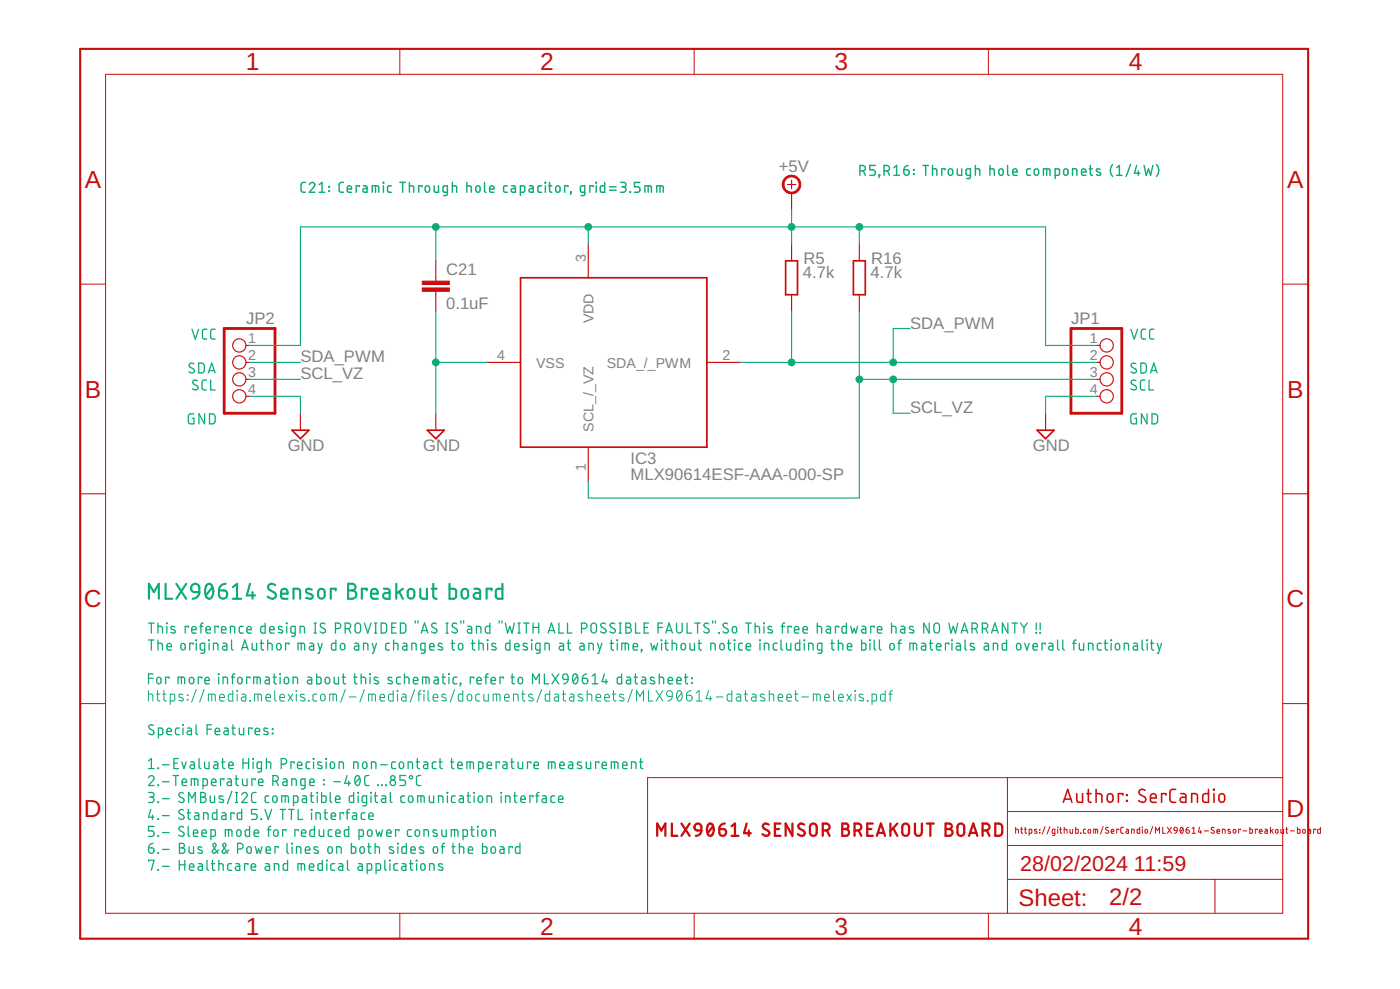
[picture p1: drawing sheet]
<svg xmlns="http://www.w3.org/2000/svg" width="210mm" height="148mm" viewBox="0 0 210 148" stroke-linecap="round" stroke-linejoin="round" font-family="sans-serif">
<defs><g id="words">
<g font-size="3.7" fill="#c90d0c">
<text x="36.9" y="10.5">1</text>
<text x="81" y="10.5">2</text>
<text x="125.1" y="10.5">3</text>
<text x="169.2" y="10.5">4</text>
<text x="12.7" y="28.1">A</text>
<text x="193" y="28.1">A</text>
<text x="12.7" y="59.6">B</text>
<text x="193" y="59.6">B</text>
<text x="12.6" y="91">C</text>
<text x="192.9" y="91">C</text>
<text x="12.6" y="122.4">D</text>
<text x="192.9" y="122.4">D</text>
<text x="36.9" y="140">1</text>
<text x="81" y="140">2</text>
<text x="125.1" y="140">3</text>
<text x="169.2" y="140">4</text>
</g>
<g font-size="3.6" fill="#c90d0c">
<text x="152.7" y="135.7">Sheet:</text>
<text x="166.3" y="135.6">2/2</text>
</g>
<g font-size="3.2" fill="#c90d0c">
<text x="153" y="130.5">28/02/2024</text>
<text x="170" y="130.5">11:59</text>
</g>
<g font-size="2.5" fill="#808080">
<text x="116.8" y="25.7">+5V</text>
<text x="66.9" y="41.2">C21</text>
<text x="120.4" y="41.7">4.7k</text>
<text x="120.4" y="39.6">R5</text>
<text x="130.5" y="41.7">4.7k</text>
<text x="130.6" y="39.6">R16</text>
<text x="66.9" y="46.3">0.1uF</text>
<text x="36.9" y="48.6">JP2</text>
<text x="136.5" y="49.2">SDA_PWM</text>
<text x="160.6" y="48.6">JP1</text>
<text x="45" y="56.8">SCL_VZ</text>
<text x="45" y="54.3">SDA_PWM</text>
<text x="136.5" y="61.9">SCL_VZ</text>
<text x="43.1" y="67.6">GND</text>
<text x="63.4" y="67.6">GND</text>
<text x="94.6" y="72">MLX90614ESF-AAA-000-SP</text>
<text x="94.6" y="69.4">IC3</text>
<text x="154.9" y="67.6">GND</text>
</g>
<g font-size="2.1" fill="#808080">
<text x="87.8" y="39.3" transform="rotate(-90 87.8 39.3)">3</text>
<text x="37.2" y="51.4">1</text>
<text x="37.2" y="53.9">2</text>
<text x="74.5" y="53.9">4</text>
<text x="89" y="48.4" transform="rotate(-90 89 48.4)">VDD</text>
<text x="108.3" y="53.9">2</text>
<text x="163.4" y="51.4">1</text>
<text x="163.4" y="53.9">2</text>
<text x="37.2" y="56.5">3</text>
<text x="37.2" y="59">4</text>
<text x="80.4" y="55.1">VSS</text>
<text x="91" y="55.1">SDA_/_PWM</text>
<text x="163.4" y="56.5">3</text>
<text x="163.4" y="59">4</text>
<text x="89" y="64.7" transform="rotate(-90 89 64.7)">SCL_/_VZ</text>
<text x="87.8" y="70.5" transform="rotate(-90 87.8 70.5)">1</text>
</g>
</g></defs>
<g fill="none" stroke="#c90d0c" stroke-width=".34">
<path d="M98.5 125.2v-1.8l.6 1 .7-1v1.8M100.7 123.4v1.8h.9M102.2 123.4l1.2 1.8M103.4 123.4l-1.2 1.8M104.2 123.6a.51 .51 0 0 1 .6-.2 .51 .51 0 0 1 .4 .5v.5h-.7a.5 .5 0 0 1-.4-.3 .5 .5 0 0 1 .1-.5zM105.2 124.4l-.1 .4a.8 .8 0 0 1-.8 .4M106.2 123.5a.37 .37 0 0 1 .6 .1 1.31 1.31 0 0 1-.1 1.6 .39 .39 0 0 1-.6-.2 1.52 1.52 0 0 1 .1-1.5zM106.9 123.8l-.8 1M107.8 124.2h.7a.52 .52 0 0 1 .4 .6 .52 .52 0 0 1-.6 .4 .52 .52 0 0 1-.5-.5zM108.7 123.4a.8 .8 0 0 0-.9 .8M109.7 125.2h1M109.7 123.8l.5-.4v1.8"/>
<path d="M112 123.4l-.5 1.4h1.1M112.3 124.4v.8M115.3 123.5a.47 .47 0 0 0-.7-.1 .47 .47 0 0 0-.1 .7l.6 .4a.46 .46 0 0 1 .1 .7 .46 .46 0 0 1-.7-.1l-.2-.1M116.2 124.2h.6M117 123.4h-.8v1.8h.8M118.8 123.4v1.8l-1-1.8v1.8M120.6 123.5a.48 .48 0 0 0-.6-.1 .48 .48 0 0 0-.3 .5l.8 .6a.46 .46 0 0 1 0 .7 .46 .46 0 0 1-.7-.1l-.2-.1M121.5 123.6a.51 .51 0 0 1 .6-.2 .51 .51 0 0 1 .3 .5v.8a.51 .51 0 0 1-.5 .5 .51 .51 0 0 1-.5-.5v-.8zM123.4 124.4h.5a.52 .52 0 0 0 .5-.5 .52 .52 0 0 0-.5-.5h-.5v1.8M124 124.4l.4 .8M126.3 123.4h.5a.41 .41 0 0 1 .4 .4 .41 .41 0 0 1-.4 .4 .51 .51 0 0 1 .5 .5 .51 .51 0 0 1-.5 .5h-.5zM126.3 124.2h.5"/>
<path d="M128.1 124.4h.5a.52 .52 0 0 0 .5-.5 .52 .52 0 0 0-.5-.5h-.5v1.8M128.7 124.4l.4 .8M130 124.2h.6M130.9 123.4h-.9v1.8h.9M131.5 125.2l.6-1.8 .6 1.8M131.6 124.8h.9M133.5 123.4v1.8M133.9 124.1l.6 1.1M134.5 123.4l-1 1.1M135.4 123.6a.51 .51 0 0 1 .6-.2 .51 .51 0 0 1 .3 .5v.8a.51 .51 0 0 1-.5 .5 .51 .51 0 0 1-.5-.5v-.8zM137.2 123.4v1.3a.52 .52 0 0 0 .5 .5 .52 .52 0 0 0 .5-.5v-1.3M139 123.4h1"/>
<path d="M139.5 123.4v1.8M141.8 123.4h.5a.41 .41 0 0 1 .4 .4 .41 .41 0 0 1-.4 .4 .51 .51 0 0 1 .5 .5 .51 .51 0 0 1-.5 .5h-.5zM141.8 124.2h.5M143.7 123.6a.51 .51 0 0 1 .5-.2 .51 .51 0 0 1 .4 .5v.8a.51 .51 0 0 1-.5 .5 .51 .51 0 0 1-.5-.5v-.8zM145.3 125.2l.6-1.8 .6 1.8M145.5 124.8h.9M147.3 124.4h.5a.52 .52 0 0 0 .6-.5 .52 .52 0 0 0-.6-.5h-.5v1.8M148 124.4l.4 .8M149.2 123.4h.7l.3 .3v1.2l-.3 .3h-.7z"/>
</g>
<g fill="none" stroke="#c90d0c" stroke-width=".23">
<path d="M159.6 119.7h1M161.4 118.9l.1 1.1 .3 .2h.5v-1.3M162.9 118.9h.7M163.2 118.3v1.7l.2 .2h.2M164.3 118.9h.6l.3 .2v1.1M164.3 118.3v1.9M166.1 119a.44 .44 0 0 1 .5-.1 .44 .44 0 0 1 .3 .4v.5a.43 .43 0 0 1-.5 .4 .43 .43 0 0 1-.4-.4v-.6zM168.3 119.1v-.2h-.6v1.3M168.9 119.1l.1 .1zM168.9 119.9l.1 .1zM171.7 118.4a.48 .48 0 0 0-.7-.1 .48 .48 0 0 0 0 .8l.6 .3a.45 .45 0 0 1 .1 .6 .45 .45 0 0 1-.6 .2l-.4-.3M172.5 119.5h.9a.45 .45 0 0 0-.4-.6 .45 .45 0 0 0-.5 .4v.6l.1 .2 .8 .1"/>
<path d="M174.8 119.1v-.2h-.6v1.3M176.3 118.3h-.5a.43 .43 0 0 0-.4 .4v1.1a.43 .43 0 0 0 .4 .4h.5M177 118.9h.5l.3 .2v1.1h-.5a.38 .38 0 0 1-.4-.4 .38 .38 0 0 1 .4-.4h.5M181.2 118.3v1.9h-.7l-.2-.3 .1-.8 .3-.2h.5M181.9 118.3l.2 .1zM182 118.9v1.3M182.9 119a.44 .44 0 0 1 .5-.1 .44 .44 0 0 1 .2 .4v.5a.43 .43 0 0 1-.4 .4 .43 .43 0 0 1-.4-.4v-.6zM159.4 120.2l.7-1.9 .6 1.9M178.7 120.2v-1.3l.8 .1v1.2"/>
</g>
<g fill="none" stroke="#c90d0c" stroke-width=".15">
<path d="M15.8 11.1h176.5v125.7h-176.5zM59.9 7.3v3.8M104.1 7.3v3.8M148.2 7.3v3.8M12 42.6h3.8M192.3 42.6h3.8M12 74h3.8M192.3 74h3.8M12 105.4h3.8M151 116.5v20.3M192.3 116.5h-95.2v20.3M192.3 105.4h3.8"/>
<path d="M59.9 136.8v3.8M104.1 136.8v3.8M148.2 136.8v3.8M151 131.7h41.3M151 126.7h41.3M151 121.6h41.3M152.3 124.2l.4 .1v.5M152.3 123.9v.9M153 124.2h.3M153.1 123.9v.8l.2 .1M153.6 124.2h.3M153.7 123.9v.8l.2 .1"/>
<path d="M154.3 124.8h.4l-.1-.6h-.3v1M155.4 124.3l-.2-.1-.1 .1v.1l.4 .3-.1 .1h-.3M155.9 124.3h.1M155.9 124.7v.1zM156.7 123.8l-.4 1.1M157.4 123.8l-.4 1.1M158.2 124.8h-.4v-.6h.4v.8l-.1 .1-.3 .1M158.6 123.9h.1M158.6 124.2v.6M158.9 124.2h.3M159 123.9v.8l.2 .1M159.6 124.2l.4 .1v.5"/>
<path d="M159.6 123.9v.9M160.4 124.2v.5l.2 .1h.2v-.6M161.3 123.9v.9h.3l.1-.5-.4-.1M162 124.8h.1M162.8 124.2h-.3l-.1 .2 .1 .4h.3M163.2 124.3l.1-.1 .2 .1v.4l-.1 .1-.2-.1zM164 124.8v-.6l.6 .1v.5M164.3 124.2v.6M165.4 123.8l-.4 1.1M166.2 124h-.3l-.1 .1 .4 .4v.2l-.2 .1-.3-.1M166.6 124.5h.4l-.1-.2h-.3v.4l.1 .1h.3M167.7 124.3v-.1h-.3v.6"/>
<path d="M168.4 123.9l-.3 .1-.1 .1 .1 .6 .3 .1M168.8 124.2h.3l.1 .2v.4h-.3l-.1-.2 .4-.1M169.7 124.8v-.6l.3 .1 .1 .5M170.9 123.9v.9h-.4v-.5l.4-.1M171.3 123.9h.1M171.3 124.2v.6M171.7 124.3l.2-.1 .1 .1 .1 .4-.1 .1-.3-.1zM172.8 123.8l-.4 1.1M173.2 124.8v-.9l.3 .5 .3-.5v.9M174.3 123.9v.9h.4M175 123.9l.6 .9M175.6 123.9l-.6 .9"/>
<path d="M176.1 124l.2-.1 .2 .2v.3l-.5-.1zM176.5 124.4a.4 .4 0 0 1-.4 .4M177.1 124l.1-.1a.53 .53 0 0 1 0 .9l-.2-.1-.1-.3zM177.4 124.1l-.4 .6M177.8 124.3h.3a.26 .26 0 0 1 .2 .3 .26 .26 0 0 1-.2 .2 .26 .26 0 0 1-.3-.2zM178.2 123.9l-.3 .2-.1 .2M178.7 124.8h.5M178.7 124.1l.3-.2v.9M179.9 123.9l-.2 .8h.5M180 124.4v.4M180.6 124.5h.6M182 124h-.3l-.1 .1 .5 .4v.2l-.2 .1-.3-.1"/>
<path d="M182.2 131.7v5.1M182.5 124.5h.4l-.1-.2h-.3v.4v.1h.4M183.3 124.8v-.6l.4 .1v.5M184.4 124.3l-.2-.1-.1 .1 .4 .4v.1h-.4M184.9 124.3l.2-.1 .2 .1v.4l-.1 .1-.3-.1zM186 124.3v-.1h-.3v.6M186.3 124.5h.6M187.4 123.9v.9h.3l.1-.5-.4-.1M188.5 124.3v-.1h-.3v.6M188.8 124.5h.4l-.1-.2h-.3v.4l.1 .1h.3M189.7 124.2h.2l.1 .2v.4h-.3l-.1-.2 .4-.1M190.5 123.9v.9"/>
<path d="M190.6 124.4l.3 .4M190.9 124.2l-.4 .3M191.3 124.3l.1-.1 .2 .1-.1 .5-.2-.1zM192 124.2v.5l.2 .1h.2v-.6M192.8 124.2h.3M192.9 123.9v.8l.2 .1M193.5 124.5h.6M194.5 123.9v.9h.4v-.5l-.4-.1M195.3 124.3l.2-.1 .2 .1-.1 .5-.3-.1zM196.2 124.2h.2l.1 .2v.4h-.3l-.1-.2 .4-.1M197.3 124.3v-.1h-.3v.6M198 123.9v.9h-.4v-.5l.4-.1"/>
</g>
<path d="M12 7.3h184.1v133.3h-184.1z" fill="none" stroke="#c90d0c" stroke-width=".32"/>
<g fill="none" stroke="#c90d0c" stroke-width=".17">
<path d="M65.3 39.1v3M88.2 36.5v5.1M118 27.6h1.3M118.7 27v1.3M118.7 28.9v2.6M118.7 36.5v2.6M128.8 36.5v2.6M36.9 51.8h.5M36.9 54.3h.5M36.9 56.8h.5M36.9 59.4h.5M65.3 43.6v3.1"/>
<path d="M73 54.3h5M106 54.3h5.1M118.7 44.2v2.5M128.8 44.2v2.5M164.4 51.8h.6M164.4 54.3h.6M164.4 56.8h.6M164.4 59.4h.6M45 61.9v2.6M65.3 61.9v2.6M88.2 67v5.1M156.8 61.9v2.6"/>
<circle cx="35.9" cy="51.8" r=".99"/>
<circle cx="35.9" cy="56.8" r=".99"/>
<circle cx="35.9" cy="54.3" r=".99"/>
<circle cx="35.9" cy="59.4" r=".99"/>
<circle cx="165.9" cy="51.8" r=".99"/>
<circle cx="165.9" cy="56.8" r=".99"/>
<circle cx="165.9" cy="59.4" r=".99"/>
<circle cx="165.9" cy="54.3" r=".99"/>
</g>
<g fill="#c90d0c" stroke="#c90d0c" stroke-width=".15">
<path d="M63.3 43.1h4.1v.5h-4.1z"/>
<path d="M63.3 42.1h4.1v.5h-4.1z"/>
</g>
<path d="M117.8 39.1h1.8v5.1h-1.8zM128 39.1h1.7v5.1h-1.7zM78 41.6h28v25.4h-28zM43.8 64.5h2.5l-1.3 1.2zM64.1 64.5h2.5l-1.3 1.2zM155.5 64.5h2.5l-1.2 1.2z" fill="none" stroke="#c90d0c" stroke-width=".25"/>
<path d="M33.6 49.2h7.6v12.7h-7.6zM160.6 49.2h7.6v12.7h-7.6z" fill="none" stroke="#c90d0c" stroke-width=".42"/>
<path d="M117.7 26.7a1.39 1.39 0 0 1 2.2 .2 1.39 1.39 0 0 1-.9 2.1 1.39 1.39 0 0 1-1.7-1.4h.2a1.14 1.14 0 0 1 1.6-1 1.14 1.14 0 0 1 .3 1.9 1.14 1.14 0 0 1-1.8-.6l-.1-.3h-.2l.2-.6z" fill-rule="evenodd" fill="#c90d0c" stroke="#c90d0c" stroke-width=".15"/>
<g fill="none" stroke="#0dab76" stroke-width=".32">
<path d="M22.3 89.7v-2.2l.8 1.2 .7-1.2v2.2M24.8 87.5v2.2h1M26.4 87.5l1.5 2.2M27.9 87.5l-1.5 2.2M28.8 87.7a.62 .62 0 0 1 .7-.2 .62 .62 0 0 1 .4 .6v.6h-.8a.62 .62 0 0 1-.3-1zM29.9 88.7a1.01 1.01 0 0 1-1 1M31 87.6a.53 .53 0 0 1 .6-.1 .53 .53 0 0 1 .3 .5l.1 .6-.1 .5a.54 .54 0 0 1-.5 .6 .54 .54 0 0 1-.6-.6v-.8zM31.9 88l-1 1.2M32.8 88.5h.8a.63 .63 0 0 1 .5 .6 .63 .63 0 0 1-.7 .6 .63 .63 0 0 1-.6-.6zM33.8 87.5a.98 .98 0 0 0-1 1M34.9 89.7h1.3M34.9 88l.6-.5v2.2"/>
<path d="M37.5 87.5l-.5 1.7h1.2M37.9 88.7v1M41.3 87.7a.55 .55 0 0 0-.9-.1 .55 .55 0 0 0 0 .8l.7 .4a.52 .52 0 0 1 .2 .7 .52 .52 0 0 1-.7 .2l-.5-.3M42.1 88.9h1a.51 .51 0 0 0-.3-.7 .51 .51 0 0 0-.7 .5l.1 .9 .3 .1h.6M44 89.7v-1.5h.6l.4 .2v1.3M46.8 88.3a.56 .56 0 0 0-.9 .2v.1a1.17 1.17 0 0 0 .9 .6 .34 .34 0 0 1-.2 .5l-.7-.1M47.8 88.4l.3-.2a.46 .46 0 0 1 .6 .5v.5a.5 .5 0 0 1-.5 .5 .5 .5 0 0 1-.5-.5v-.5zM50.3 88.5v-.3h-.7v1.5M52.2 87.5h.6a.5 .5 0 0 1 .5 .5 .5 .5 0 0 1-.5 .5 .62 .62 0 0 1 .6 .6 .62 .62 0 0 1-.6 .6h-.6zM52.2 88.5h.6M55 88.5v-.3h-.7v1.5M55.6 88.9h1a.52 .52 0 0 0-.3-.7 .52 .52 0 0 0-.7 .5l.1 .9 .3 .1h.6"/>
<path d="M57.6 88.2h.5l.3 .2v1.3h-.5a.43 .43 0 0 1-.5-.4 .43 .43 0 0 1 .5-.5h.5M59.4 87.5v2.2M59.8 88.6l.6 1.1M60.4 88.2l-1 .7M61.2 88.4l.3-.2a.48 .48 0 0 1 .6 .5v.5a.5 .5 0 0 1-.5 .5 .5 .5 0 0 1-.5-.5zM63 88.2v1.3l.4 .2h.6v-1.5M64.7 88.2h.8M65 87.5v1.8l.1 .3 .4 .1M67.4 87.5v2.2h.6l.3-.1 .1-.3v-.7a.36 .36 0 0 0-.4-.4h-.6M69.3 88.4l.3-.2a.47 .47 0 0 1 .6 .5v.5a.5 .5 0 0 1-.5 .5 .5 .5 0 0 1-.5-.5v-.5zM71.1 88.2h.5l.4 .2v1.3h-.6a.43 .43 0 0 1-.4-.4 .43 .43 0 0 1 .4-.5h.6M73.7 88.5v-.3h-.7v1.5"/>
<path d="M75.3 87.5v2.2h-.6l-.3-.1-.1-.3v-.7a.36 .36 0 0 1 .4-.4h.6"/>
</g>
<g fill="none" stroke="#0dab76" stroke-width=".19">
<path d="M28.8 49.3l.5 1.5 .5-1.5M29.1 54.5l-.5-.1-.2 .3v.2l.6 .4a.35 .35 0 0 1 .1 .4 .35 .35 0 0 1-.5 .2l-.3-.2M29.6 57a.38 .38 0 0 0-.5-.1 .38 .38 0 0 0-.1 .6l.5 .3a.35 .35 0 0 1 .1 .5 .35 .35 0 0 1-.4 .1l-.3-.2M29.8 54.4h.4a.4 .4 0 0 1 .4 .4v.7a.4 .4 0 0 1-.4 .4h-.4zM30.9 56.9l-.4 .1-.2 .3v.9l.2 .2h.4M31 49.3h-.5l-.1 .3v1l.1 .2h.5M31.2 55.9l.5-1.5 .6 1.5M31.4 55.5h.7M31.6 56.9v1.5h.7M32.3 49.3h-.5l-.2 .3v1l.2 .2h.5M169.5 49.3l.6 1.5 .5-1.5M170.3 54.5a.39 .39 0 0 0-.5-.1 .39 .39 0 0 0-.1 .5l.5 .4a.35 .35 0 0 1 .1 .4 .35 .35 0 0 1-.4 .2l-.4-.2"/>
<path d="M170.3 57a.38 .38 0 0 0-.5-.1 .38 .38 0 0 0-.1 .6l.5 .3a.35 .35 0 0 1 .1 .5 .35 .35 0 0 1-.4 .1l-.4-.2M171 54.4h.4a.4 .4 0 0 1 .5 .4v.7a.4 .4 0 0 1-.5 .4h-.4zM171.7 56.9l-.5 .1-.2 .3v.9l.2 .2h.5M171.8 49.3h-.5l-.2 .3 .1 1 .1 .2h.5M172.3 56.9v1.5h.7M172.5 55.9l.5-1.5 .5 1.5M172.6 55.5h.8M173 49.3h-.4l-.2 .3v1l.2 .2h.4M29.1 62h-.5l-.3 .2-.1 1 .2 .3h.7v-.8h-.3M30.7 62v1.5l-.9-1.5v1.5M31.4 62h.4a.43 .43 0 0 1 .5 .4v.7l-.2 .3-.1 .1h-.6zM170.4 62h-.5l-.3 .2-.1 1 .3 .3h.6v-.8h-.3"/>
<path d="M172 62v1.5l-.9-1.5v1.5M172.7 62h.4a.43 .43 0 0 1 .5 .4v.7l-.2 .3-.1 .1h-.6zM22.3 93.3h.8M22.3 95.9h.8M22.7 93.3v1.5M22.7 95.9v1.5M23.7 93.8h.4l.2 .2 .1 .8M23.7 96.4h.4l.2 .1 .1 .9M23.7 93.3v1.5M23.7 95.9v1.5M25 93.3l.1 .1zM25 96.9h.7a.35 .35 0 0 0-.2-.5 .35 .35 0 0 0-.5 .3l.1 .6 .6 .1"/>
<path d="M25 93.8v1M26.2 93.9a.4 .4 0 0 0-.6 .1l.1 .2 .5 .3 .1 .2a.47 .47 0 0 1-.7 .1M27.1 96.6a.34 .34 0 0 1 .4-.2 .34 .34 0 0 1 .3 .3v.3a.33 .33 0 0 1-.4 .4 .33 .33 0 0 1-.3-.4zM28.3 94v-.2h-.5v1M28.7 94.3h.7a.34 .34 0 0 0-.2-.4 .34 .34 0 0 0-.5 .3l.1 .6h.6M29 96.5v-.1h-.6v1M29.4 95.9l.1 .1zM29.4 96.4v1M30 93.8h.4M30.4 93.3l-.3 .2v1.3M30.7 97.4h-.5l-.2-.2v-.6l.2-.2h.5v1.2l-.2 .3h-.4M30.9 94.3h.6a.34 .34 0 0 0-.2-.4 .34 .34 0 0 0-.4 .3v.6h.6"/>
<path d="M31.3 95.9l.1 .1zM31.3 96.4v1M32 97.4v-1h.4l.2 .1 .1 .9M32.7 94v-.2h-.5v1M33.2 94.3h.7a.34 .34 0 0 0-.3-.4 .34 .34 0 0 0-.4 .3l.1 .6h.6M33.4 96.4h.4l.2 .1v.9l-.5-.1-.1-.1a.27 .27 0 0 1 .2-.4h.4M34.5 94.8v-1h.4l.3 .2v.8M34.7 95.9v1.2l.2 .3M36.2 97.4l.5-1.5 .5 1.5M36.3 97h.8M36.5 93.8l-.5 .1-.1 .2 .1 .7h.5M37 94.3h.7a.34 .34 0 0 0-.2-.4 .34 .34 0 0 0-.5 .3l.1 .6h.6"/>
<path d="M37.8 96.4v.8l.3 .2h.4v-1M39 96.4h.5M39.2 95.9v1.2l.1 .2 .2 .1M39.8 93.3v1.5h-.6l-.1-.2 .1-.7 .6-.1M40.1 96.4h.5l.2 .1v.9M40.1 95.9v1.5M40.4 94.3h.7a.35 .35 0 0 0-.2-.4 .35 .35 0 0 0-.5 .3l.1 .6h.6M41.6 96.5a.34 .34 0 0 1 .3-.1 .34 .34 0 0 1 .2 .3v.3a.34 .34 0 0 1-.3 .4 .34 .34 0 0 1-.3-.4zM42.3 93.9a.4 .4 0 0 0-.6 .1l.1 .2 .6 .3v.2a.47 .47 0 0 1-.7 .1M42.9 93.3l.1 .1zM43 93.8v1M43.3 96.5v-.1h-.5v1"/>
<path d="M44.3 94.8h-.6l-.1-.7 .2-.2 .5-.1v1.3l-.2 .2h-.4M44.7 97.4v-1l.9 .1 .1 .9M45 94.8v-1h.4l.2 .2 .1 .8M45.2 96.4v1M46.5 96.4h.4l.1 .2v.8l-.5-.1a.29 .29 0 0 1-.1-.3 .29 .29 0 0 1 .3-.2h.3M47.1 93.3h.3M47.1 94.8h.3M47.3 93.3v1.5M47.7 96.4l.3 1M48.3 96.4l-.5 1.5h-.1M48.7 93.5a.38 .38 0 0 0-.5-.1 .38 .38 0 0 0-.1 .5l.5 .3a.37 .37 0 0 1 .1 .6 .37 .37 0 0 1-.6-.1l-.1-.1M50.3 94.2h.4a.41 .41 0 0 0 .4-.4 .41 .41 0 0 0-.4-.5h-.4v1.5"/>
<path d="M50.4 95.9v1.5h-.6l-.1-.2v-.7l.1-.1h.6M51.2 96.5a.34 .34 0 0 1 .5 .2v.3a.34 .34 0 0 1-.3 .4 .34 .34 0 0 1-.4-.4zM51.8 94.2h.4a.41 .41 0 0 0 .4-.4 .41 .41 0 0 0-.4-.5h-.4v1.5M52.3 94.2l.3 .6M53.2 96.4h.4l.2 .2v.8l-.5-.1a.29 .29 0 0 1-.2-.3 .29 .29 0 0 1 .3-.2h.4M53.4 93.5a.4 .4 0 0 1 .4-.1 .4 .4 0 0 1 .3 .3v.7a.41 .41 0 0 1-.5 .4 .41 .41 0 0 1-.4-.4v-.7zM54.5 97.4v-1h.4l.2 .1 .1 .9M54.6 93.3l.5 1.5 .5-1.5M55.8 96.4l.3 1M56.2 93.3h.3M56.2 94.8h.3M56.3 93.3v1.5"/>
<path d="M56.5 96.4l-.5 1.5h-.2M57.1 93.3l.6 .1 .1 .1a1.25 1.25 0 0 1 .2 1.1l-.3 .2h-.6zM58.4 96.4h-.4l-.2 .2 .1 .7 .5 .1M58.7 94h.5M59 96.4h.4l.2 .1 .1 .9M59 95.9v1.5M59.4 93.3h-.7v1.5h.7M60 93.3l.6 .1 .1 .1a1.19 1.19 0 0 1 .1 1.1l-.2 .2h-.6zM60.4 96.4h.5l.1 .2v.8l-.5-.1a.29 .29 0 0 1-.2-.3 .29 .29 0 0 1 .3-.2h.4M61.7 97.4v-1h.4l.3 .1v.9M62.3 93v.3M62.7 93v.3"/>
<path d="M63.2 94.8l.4-1.5 .6 1.5M63.3 94.5h.7M63.7 97.4h-.5l-.1-.2v-.7l.1-.1h.5v1.2l-.1 .3h-.5M64.4 96.9h.7a.35 .35 0 0 0-.3-.5 .35 .35 0 0 0-.4 .3l.1 .6 .6 .1M65.4 93.5l-.5-.1-.2 .3 .1 .2 .5 .3a.34 .34 0 0 1 .2 .5 .34 .34 0 0 1-.5 .1l-.3-.2M66.3 96.5a.36 .36 0 0 0-.6 .1v.1l.6 .3a.23 .23 0 0 1-.1 .4l-.5-.1M66.9 93.3h.3M66.9 94.8h.3M67 93.3v1.5M67.6 96.4h.6M67.8 95.9v1.2l.2 .3h.2M68.5 93.5l-.5-.1-.2 .3 .1 .2 .5 .3a.37 .37 0 0 1 .1 .6 .37 .37 0 0 1-.6-.1l-.1-.1"/>
<path d="M68.7 96.6a.34 .34 0 0 1 .4-.2 .34 .34 0 0 1 .3 .3v.3a.33 .33 0 0 1-.3 .4 .33 .33 0 0 1-.4-.4zM69.1 93v.3M69.5 93v.3M70.1 93.8l.5 .1 .1 .2v.7h-.5l-.1-.2v-.2l.6-.1M70.7 96.4h.5M70.8 95.9v1.2l.1 .2 .3 .1M71.4 94.8v-1h.5l.2 .2v.8M71.8 96.4h.4l.2 .1 .1 .9M71.8 95.9v1.5M73.1 95.9l.1 .1zM73.1 96.4v1M73.4 93.3v1.5h-.5l-.1-.2v-.6l.1-.1 .5-.1"/>
<path d="M74.3 96.5a.4 .4 0 0 0-.6 0l.1 .2 .6 .3a.23 .23 0 0 1-.2 .4l-.5-.1M74.8 93v.3M75.3 93v.3M75.8 93.3l.3 1.5 .3-1 .4 1 .3-1.5M76.5 95.9v1.5h-.6l-.1-.3 .1-.6 .6-.1M77.2 96.9h.6a.34 .34 0 0 0-.2-.5 .34 .34 0 0 0-.4 .3v.6l.6 .1M77.7 93.3h.3M77.7 94.8h.3M77.8 93.3v1.5M78.5 93.3h.8M78.9 93.3v1.5M79 96.5a.4 .4 0 0 0-.6 0l.1 .2 .6 .3a.23 .23 0 0 1-.2 .4l-.5-.1"/>
<path d="M79.7 95.9l.1 .1zM79.7 96.4v1M79.9 94h.9M79.9 93.3v1.5M80.8 93.3v1.5M81 97.4l-.6-.1-.1-.7 .2-.2h.5v1.3l-.2 .2h-.4M81.7 97.4v-1h.4l.2 .1 .1 .9M82.2 94.8l.5-1.5 .5 1.5M82.3 94.5h.8M83.8 93.3v1.5h.7M83.9 96.4h.4l.2 .1v.9l-.5-.1-.2-.1a.27 .27 0 0 1 .3-.4h.4M85 96.4h.5"/>
<path d="M85.1 93.3v1.5h.6M85.2 95.9v1.2l.1 .2 .2 .1M87 96.4h.4l.1 .1 .1 .9-.5-.1-.2-.1a.27 .27 0 0 1 .3-.4h.4M87.2 94.2h.4a.41 .41 0 0 0 .4-.4 .41 .41 0 0 0-.4-.5h-.4v1.5M88.3 97.4v-1h.4l.2 .1 .1 .9M88.7 93.5a.4 .4 0 0 1 .5-.1 .4 .4 0 0 1 .2 .3v.7a.41 .41 0 0 1-.4 .4 .41 .41 0 0 1-.4-.4v-.7zM89.6 96.4l.3 1M90.3 96.4l-.6 1.5h-.1M90.8 93.5a.37 .37 0 0 0-.5-.1 .37 .37 0 0 0-.1 .5l.5 .3a.34 .34 0 0 1 .1 .5 .34 .34 0 0 1-.4 .1l-.4-.2M91.5 96.4h.5M91.7 95.9v1.2v.2l.3 .1M92.2 93.5l-.2-.1a.35 .35 0 0 0-.5 .1 .35 .35 0 0 0 .1 .5l.5 .2a.35 .35 0 0 1 .1 .5 .35 .35 0 0 1-.5 .1l-.3-.2"/>
<path d="M92.5 95.9l.1 .1zM92.5 96.4v1M92.8 93.3h.4M92.8 94.8h.4M93 93.3v1.5M93.2 97.4v-1l.9 .1 .1 .9M93.7 96.4v1M93.8 93.3h.5a.33 .33 0 0 1 .3 .4 .33 .33 0 0 1-.3 .3 .42 .42 0 0 1 .4 .4 .42 .42 0 0 1-.4 .4h-.5zM93.8 94h.5M94.9 96.9h.7a.34 .34 0 0 0-.2-.5 .34 .34 0 0 0-.5 .3l.1 .6 .6 .1M95.3 93.3v1.5h.7M96.2 97.3v.1z"/>
<path d="M96.2 97.4l-.1 .3M96.6 94h.5M97.2 93.3h-.6v1.5h.6M97.6 96.4l.2 1 .3-.7 .2 .7 .3-1M98.7 94h.6M99.1 95.9l.1 .1zM99.2 96.4v1M99.3 93.3h-.6v1.5M99.7 96.4h.5M99.8 95.9v1.2l.2 .3h.2M99.8 94.8l.5-1.5 .5 1.5M99.9 94.5h.8"/>
<path d="M100.8 96.4h.4l.2 .1 .1 .9M100.8 95.9v1.5M101.4 93.3v1.1a.42 .42 0 0 0 .5 .4 .42 .42 0 0 0 .4-.4v-1.1M102.2 96.5a.34 .34 0 0 1 .6 .2v.3a.34 .34 0 0 1-.4 .4 .34 .34 0 0 1-.3-.4zM103 93.3v1.5h.7M103.4 96.4l.1 .8 .2 .2h.4v-1M104.2 93.3h.8M104.6 93.3v1.5M104.7 96.4h.5M104.8 95.9v1.2l.1 .2 .3 .1M106.3 93.5l-.2-.1a.35 .35 0 0 0-.5 .1 .35 .35 0 0 0 .1 .5l.5 .2a.38 .38 0 0 1 0 .6 .38 .38 0 0 1-.6-.1l-.1-.1M106.6 97.4v-1h.4l.2 .1v.9"/>
<path d="M106.8 93v.3M107.3 93v.3M107.8 94.8h.1M108 96.5a.34 .34 0 0 1 .6 .2v.3a.34 .34 0 0 1-.4 .4 .34 .34 0 0 1-.3-.4zM109.1 96.4h.5M109.1 93.5a.37 .37 0 0 0-.5-.1 .37 .37 0 0 0-.1 .5l.5 .3a.37 .37 0 0 1 .1 .6 .37 .37 0 0 1-.6-.1l-.1-.1M109.2 95.9v1.2l.1 .2 .3 .1M109.9 93.9a.33 .33 0 0 1 .4 0 .33 .33 0 0 1 .1 .3v.3a.33 .33 0 0 1-.3 .3 .33 .33 0 0 1-.3-.3zM110.1 95.9l.1 .1zM110.1 96.4v1M111.3 96.4h-.4l-.2 .1v.7l.2 .2h.4M111.8 93.3h.8"/>
<path d="M111.9 96.9h.6a.35 .35 0 0 0-.2-.5 .35 .35 0 0 0-.4 .3l.1 .6 .5 .1M112.2 93.3v1.5M113.2 93.8h.4l.2 .2 .1 .8M113.2 93.3v1.5M113.9 95.9l.1 .1zM113.9 96.4v1M114.5 93.3l.1 .1zM114.5 93.8v1M114.6 97.4v-1h.4l.2 .1 .1 .9M115.7 93.9a.36 .36 0 0 0-.6 .2l.1 .1 .6 .3v.2a.49 .49 0 0 1-.7 .1M116.5 96.4h-.4l-.2 .2 .1 .7 .5 .1M117.1 95.9v1.2l.2 .3"/>
<path d="M117.1 93.8h.5M117.6 93.3l-.2 .1-.1 .2v1.2M117.9 96.4v.7l.3 .3h.4v-1M118.6 94v-.2h-.5v1M119.1 94.3h.7a.34 .34 0 0 0-.3-.4 .34 .34 0 0 0-.4 .3l.1 .6h.6M119.9 95.9v1.5h-.5l-.1-.3v-.6l.6-.1M120.4 94.3h.7a.34 .34 0 0 0-.3-.4 .34 .34 0 0 0-.4 .3l.1 .6h.6M120.5 95.9l.1 .1zM120.6 96.4v1M121.2 97.4v-1h.4l.3 .1v.9M122.5 93.8h.4l.2 .2 .1 .8M122.5 93.3v1.5"/>
<path d="M123.2 97.4h-.5l-.1-.2v-.6l.1-.2h.5v1.2l-.1 .3h-.5M123.9 93.8l.5 .1 .1 .1v.8h-.5l-.1-.2a.27 .27 0 0 1 .2-.3h.4M124.6 96.4h.5M124.7 95.9v1.2l.1 .2 .3 .1M125.7 96.4h.4l.2 .1 .1 .9M125.7 95.9v1.5M125.8 94v-.2h-.5v1M126.9 93.3v1.5h-.5l-.2-.2 .1-.7 .6-.1M127 96.9h.7a.34 .34 0 0 0-.2-.5 .34 .34 0 0 0-.5 .3l.1 .6 .6 .1M127.6 93.8l.2 1 .3-.6 .2 .6 .3-1M129.2 95.9v1.5l.5-.1 .1-.2v-.6l-.6-.1M129.2 93.8l.5 .1 .1 .2v.7h-.5a.29 .29 0 0 1-.1-.3 .29 .29 0 0 1 .3-.2h.3"/>
<path d="M130.4 95.9l.1 .1zM130.4 96.4v1M131.1 95.9v1.2l.2 .3M131.1 94v-.2h-.5v1M131.6 94.3h.6a.34 .34 0 0 0-.2-.4 .34 .34 0 0 0-.4 .3v.6h.6M131.8 95.9v1.2l.3 .3M133.5 96.5a.34 .34 0 0 1 .4-.1 .34 .34 0 0 1 .2 .3v.3a.34 .34 0 0 1-.3 .4 .34 .34 0 0 1-.4-.4zM133.7 93.8h.4l.2 .2v.8M133.7 93.3v1.5M134.6 96.4h.5M135.1 93.8l.4 .1 .2 .1v.8h-.5a.29 .29 0 0 1-.2-.3 .29 .29 0 0 1 .3-.2h.4M135.1 95.9h-.2l-.1 .2v1.3"/>
<path d="M136.4 97.4v-1l1 .1v.9M136.9 93.9a.4 .4 0 0 0-.5 .1v.2l.6 .3v.2a.45 .45 0 0 1-.6 .1M136.9 96.4v1M138.2 96.4h.4l.2 .1v.9l-.5-.1-.2-.1a.27 .27 0 0 1 .3-.4h.4M139.3 93.3v1.5l-.8-1.5v1.5M139.3 96.4h.5M139.5 95.9v1.2l.1 .2 .2 .1M140.1 93.5a.41 .41 0 0 1 .5-.1 .41 .41 0 0 1 .3 .3v.7a.42 .42 0 0 1-.5 .4 .42 .42 0 0 1-.4-.4v-.7zM140.4 96.9h.7a.35 .35 0 0 0-.3-.5 .35 .35 0 0 0-.4 .3l.1 .6 .6 .1M142.3 93.3l.3 1.5 .3-1 .4 1 .3-1.5M142.3 96.5v-.1h-.5v1M142.7 95.9l.1 .1z"/>
<path d="M142.7 96.4v1M143.4 96.4h.4l.2 .1v.9l-.5-.1-.2-.1a.27 .27 0 0 1 .3-.4h.4M144.1 94.8l.5-1.5 .5 1.5M144.2 94.5h.8M144.7 95.9v1.3l.2 .2M145.7 94.2h.5a.41 .41 0 0 0 .4-.4 .41 .41 0 0 0-.4-.5h-.5v1.5M146 96.5a.4 .4 0 0 0-.5 0v.2l.6 .3a.23 .23 0 0 1-.2 .4l-.4-.1M146.2 94.2l.4 .6M147.3 94.2h.4a.41 .41 0 0 0 .4-.4 .41 .41 0 0 0-.4-.5h-.4v1.5M147.6 96.4h.4l.2 .2v.8l-.5-.1a.29 .29 0 0 1-.2-.3 .29 .29 0 0 1 .3-.2h.4M147.8 94.2l.3 .6M148.7 94.8l.5-1.5 .5 1.5"/>
<path d="M148.8 94.5h.7M148.9 97.4v-1h.5l.2 .1v.9M150.9 95.9v1.5h-.5l-.1-.3v-.6l.6-.1M151.1 93.3v1.5l-.8-1.5v1.5M151.7 93.3h.8M152.1 93.3v1.5M152.4 96.6a.34 .34 0 0 1 .4-.2 .34 .34 0 0 1 .3 .3v.3a.33 .33 0 0 1-.4 .4 .33 .33 0 0 1-.3-.4zM153 93.3l.5 .7M153.5 94v.8M153.6 96.4l.4 1 .3-1M154 93.3l-.5 .7M154.9 96.9h.6a.34 .34 0 0 0-.2-.5 .34 .34 0 0 0-.4 .3v.6l.6 .1"/>
<path d="M155.3 94.8h.1zM155.4 93.3v1M155.9 94.8h.1zM156 93.3v1M156.7 96.5v-.1h-.5v1M157.3 96.4h.4l.2 .2v.8l-.5-.1-.2-.1 .1-.3 .6-.1M158.6 95.9v1.2l.2 .3M159.3 95.9v1.2l.3 .3M160.8 96.4h.5M161.3 95.9h-.2l-.1 .2v1.3M161.8 96.4v.8l.3 .2h.4v-1M163.2 97.4v-1h.4l.2 .1 .1 .9"/>
<path d="M165.1 96.4h-.4l-.2 .2 .1 .7 .5 .1M165.5 96.4h.6M165.7 95.9v1.2l.1 .2 .3 .1M166.6 95.9v.1zM166.6 96.4v1M167.2 96.6a.34 .34 0 0 1 .4-.2 .34 .34 0 0 1 .3 .3v.3a.33 .33 0 0 1-.4 .4 .33 .33 0 0 1-.3-.4zM168.6 97.4v-1h.4l.2 .1v.9M170 96.4h.4l.1 .2v.8l-.5-.1-.1-.1v-.3l.6-.1M171.2 95.9v1.2l.3 .3M172 95.9v.1zM172 96.4v1M172.5 96.4h.5"/>
<path d="M172.7 95.9v1.2v.2l.3 .1M173.5 96.4l.3 1M174.2 96.4l-.5 1.5h-.2M22.3 116.5a.41 .41 0 0 1 .5-.3 .41 .41 0 0 1 .2 .7l-.7 .8h.8M22.3 118.7h.5a.34 .34 0 0 1 .3 .4 .34 .34 0 0 1-.3 .3h-.4M22.3 114l.4-.4v1.5M22.3 101.6h.6M22.3 115.1h.8M22.7 119.4a.41 .41 0 0 1 .4 .4 .41 .41 0 0 1-.4 .4h-.4M22.9 101h-.6v1.4M23 108.7a.37 .37 0 0 0-.6-.1 .37 .37 0 0 0 .1 .6l.4 .3a.35 .35 0 0 1 .1 .4 .35 .35 0 0 1-.4 .1l-.3-.1M23.5 101.6a.34 .34 0 0 1 .4-.1 .34 .34 0 0 1 .3 .3v.3a.33 .33 0 0 1-.4 .4 .33 .33 0 0 1-.3-.4z"/>
<path d="M23.7 115.1h.1zM23.7 117.6l.1 .1zM23.7 110.1h.5l.2-.2v-.6l-.1-.2h-.6v1.5M24.4 114.6h1M24.4 117.1h1M24.4 119.7h1M25 109.6h.7a.35 .35 0 0 0-.2-.5 .35 .35 0 0 0-.5 .3l.1 .6 .6 .1M25.3 101.6v-.1h-.5v.9M25.9 116.2h.9M26.1 114.3h.5M26.4 116.2v1.5M26.7 102.4v-.9h.9l.1 .9"/>
<path d="M26.8 113.6h-.7v1.5h.7M26.9 109.1h-.4l-.2 .2 .1 .7 .5 .1M27.2 101.5v.9M27.3 114.2l.3 .9 .3-.9M27.3 117.2h.7a.36 .36 0 0 0-.3-.5 .36 .36 0 0 0-.4 .3l.1 .6 .6 .1M27.4 108.6h.1zM27.4 109.1v1M27.5 118.9a.37 .37 0 0 0-.5-.1 .37 .37 0 0 0 0 .6l.5 .2a.35 .35 0 0 1 .1 .5 .35 .35 0 0 1-.5 .1l-.3-.2M28.1 109.1h.5l.1 .1v.9h-.4a.29 .29 0 0 1-.3-.3 .29 .29 0 0 1 .3-.3h.4M28.5 101.5a.34 .34 0 0 1 .4 0 .34 .34 0 0 1 .2 .3v.3a.34 .34 0 0 1-.4 .4 .34 .34 0 0 1-.3-.4zM28.6 114.2h.4l.1 .1v.8h-.3a.29 .29 0 0 1-.3-.2 .29 .29 0 0 1 .3-.3h.3M28.7 117.7v-1l.9 .1 .1 .9"/>
<path d="M29.2 116.7v1M29.4 108.6v1.2l.3 .3M29.8 113.6v1.3l.3 .2M30.1 118.7h.4a.34 .34 0 0 1 .3 .4 .34 .34 0 0 1-.3 .3 .41 .41 0 0 1 .4 .4 .41 .41 0 0 1-.4 .4h-.4zM30.1 119.4h.4M30.2 101.6v-.1h-.5v.9M30.4 117.7l.6-.1 .1-.7-.1-.2h-.6v1.5M30.7 114.2v.8l.2 .1h.4v-.9M30.7 102h.7a.35 .35 0 0 0-.2-.5 .35 .35 0 0 0-.5 .3l.1 .6h.6M31.1 109.2h.6M31.5 119.2v.9l.3 .1h.4v-1M31.7 117.2h.7a.36 .36 0 0 0-.2-.5 .36 .36 0 0 0-.5 .3l.1 .6 .6 .1"/>
<path d="M31.7 108.6h-.6v1.5M32.1 114.2h.4l.2 .1v.8h-.4a.29 .29 0 0 1-.3-.2 .29 .29 0 0 1 .3-.3h.4M32.3 109.6h.6a.35 .35 0 0 0-.2-.5 .35 .35 0 0 0-.4 .3v.6l.6 .1M32.7 101h.1zM32.8 101.5v.9M33.2 114.2h.5M33.4 113.6v1.4l.3 .1M33.4 102.4v-.9h.5l.2 .1v.8M33.4 119.3h-.4a.23 .23 0 0 0 0 .4l.4 .1a.22 .22 0 0 1 .1 .2 .22 .22 0 0 1-.2 .2l-.4-.1M33.6 116.9v-.2h-.5v1M33.6 109.1h.5l.1 .2v.8l-.5-.1-.2-.1 .1-.3 .6-.1M34.1 116.7h.4l.2 .1v.9h-.4a.29 .29 0 0 1-.3-.3 .29 .29 0 0 1 .3-.3h.4"/>
<path d="M34.3 114.7h.7a.36 .36 0 0 0-.3-.5 .36 .36 0 0 0-.4 .3l.1 .6h.6M34.7 101.5h.5M34.8 109.1h.5M34.8 118.6l-.7 1.8M34.9 108.6v1.3l.4 .2M35.2 101h-.2l-.1 .2v1.2M35.3 116.7h.5M35.3 118.7h.3M35.4 116.2v1.3l.4 .2M35.5 118.7v1.5M35.8 101.5a.34 .34 0 0 1 .5 .3v.3a.34 .34 0 0 1-.3 .4 .34 .34 0 0 1-.4-.4zM35.9 109.1v.8l.2 .2h.4v-1"/>
<path d="M36.2 119.1a.41 .41 0 0 1 .6-.3 .41 .41 0 0 1 .2 .6l-.8 .8h.9M36.4 116.7v.8l.2 .2h.4v-1M36.4 114.3h.9M36.4 113.6v1.5M37.3 113.6v1.5M37.5 101.6v-.1h-.5v.9M37.8 109.2v-.1h-.5v1M37.9 113.6l.1 .1zM38 114.2v.9M38 102.4v-.9h1v.9M38.2 109.6h.7a.35 .35 0 0 0-.2-.5 .35 .35 0 0 0-.5 .3l.1 .6 .6 .1M38.3 116.9v-.2h-.5v1"/>
<path d="M38.4 118.7a.58 .58 0 0 0-.7 .2v1.1l.2 .2h.5M38.5 101.5v.9M38.8 117.2h.6a.35 .35 0 0 0-.2-.5 .35 .35 0 0 0-.4 .3v.6l.6 .1M39.2 115.1h-.6v-.9h.6v1.3l-.1 .1-.5 .1M39.8 101.5h.4l.2 .1v.8h-.5a.29 .29 0 0 1-.2-.3 .29 .29 0 0 1 .3-.2h.4M39.9 114.2h.5l.2 .1v.8M39.9 113.6v1.5M40.1 109.2a.4 .4 0 0 0-.5 0l.1 .3 .5 .2v.3a.52 .52 0 0 1-.7 0M40.3 119.2l-.4 .1-.1 .2v.7h.5M40.8 109.2l.1 .1zM40.8 109.9h.1zM40.9 117h.4a.42 .42 0 0 0 .4-.4 .42 .42 0 0 0-.4-.4h-.4v1.5"/>
<path d="M41 101.5h.4M41 119.3a.34 .34 0 0 1 .4 0 .34 .34 0 0 1 .2 .3v.3a.34 .34 0 0 1-.4 .3 .34 .34 0 0 1-.3-.3zM41.1 101v1.2l.2 .2h.1M41.4 117l.3 .7M42 101h.1M42 101.5v.9M42.2 114.5h.4a.42 .42 0 0 0 .4-.4 .42 .42 0 0 0-.4-.5h-.4v1.5M42.4 116.7h.5l.1 .1v.9h-.3a.29 .29 0 0 1-.3-.3 .29 .29 0 0 1 .3-.3h.3M42.7 101.5a.34 .34 0 0 1 .6 .3v.3a.34 .34 0 0 1-.4 .4 .34 .34 0 0 1-.3-.4zM42.8 119.2v1M43.8 117.7v-1h.4l.2 .1v.9M43.9 102.4v-.9h.5l.2 .1v.8"/>
<path d="M44.1 114.3v-.1h-.5v.9M44.6 114.7h.7a.35 .35 0 0 0-.3-.5 .35 .35 0 0 0-.4 .3l.1 .6h.6M45.4 119.2l.4 .1 .1 .1 .1 .8h-.4a.29 .29 0 0 1-.3-.3 .29 .29 0 0 1 .3-.2h.4M45.7 117.7l-.6-.1v-.8l.6-.1v1.3l-.1 .2h-.4M46.2 101.5h.4l.1 .2v.7h-.5l-.1-.2v-.2l.6-.1M46.4 117.2h.7a.35 .35 0 0 0-.2-.5 .35 .35 0 0 0-.5 .3l.1 .6 .6 .1M46.5 114.2h-.5l-.1 .2 .1 .7h.5M46.5 119.2h.5M46.7 118.7v1.4l.3 .1M47 113.6l.1 .1zM47 114.2v.9M47.5 101v1.4h.5l.1-.2v-.7h-.6"/>
<path d="M47.5 118.7l.1 .1zM47.6 119.2v1M48.2 114.2a.36 .36 0 0 0-.6 .2l.7 .5-.1 .2h-.6M48.2 118.7v1.5h.6l.1-.2v-.6l-.3-.2h-.4M48.5 116.8l.1 .1zM48.5 117.5l.1 .1zM48.9 113.6v.1zM48.9 101.5a.34 .34 0 0 1 .3 0 .34 .34 0 0 1 .2 .3v.3a.34 .34 0 0 1-.3 .4 .34 .34 0 0 1-.4-.4zM48.9 114.2v.9M49.5 118.7v1.3l.3 .2M49.6 114.2a.33 .33 0 0 1 .4 0 .33 .33 0 0 1 .2 .3v.3a.33 .33 0 0 1-.4 .4 .33 .33 0 0 1-.3-.4v-.5zM50 117.1h1"/>
<path d="M50.1 101.5v.8l.1 .1h.6v-.9M50.3 119.7h.7a.36 .36 0 0 0-.3-.5 .36 .36 0 0 0-.4 .4l.1 .6h.6M50.8 115.1v-.9h.4l.3 .1v.8M51.3 101.5h.5M51.5 101v1.3l.3 .1M52 116.2l-.3 1.1h.8M52.3 117v.7M53 115.1v-.9h.4l.3 .1v.8M53 118.7v1.5h-.6v-.9l.6-.1M53 101.5h.5M53.2 101v1.2l.2 .2h.1M53.4 116.3l.2-.1a.88 .88 0 0 1 0 1.5 .93 .93 0 0 1-.2-1.4z"/>
<path d="M53.7 118.7v.1zM53.7 119.2v1M53.9 116.5l-.6 .8M54.1 101.5h.5l.2 .1v.8M54.1 101v1.4M54.5 114.2a.33 .33 0 0 1 .3 0 .33 .33 0 0 1 .2 .3v.3a.33 .33 0 0 1-.3 .4 .33 .33 0 0 1-.3-.4zM55.3 116.2h-.4l-.2 .3 .1 1.1 .5 .1M55.4 101h.1zM55.5 101.5v.9M55.6 118.7l.1 .1zM55.6 119.2v1M55.7 115.1v-.9h.4l.2 .1 .1 .8"/>
<path d="M56.1 119.2h.5M56.3 118.7v1.4l.3 .1M56.6 117.6l.1 .1zM56.7 101.5a.36 .36 0 0 0-.6 .2l.7 .5-.1 .2h-.6M57.1 114.6h1M57.2 117.6l.1 .1zM57.3 119.2l.4 .1 .1 .1v.8h-.3a.29 .29 0 0 1-.3-.3 .29 .29 0 0 1 .3-.2h.3M57.8 117.6l.1 .1zM58.5 118.7v1.3l.3 .2M58.8 101.5a.4 .4 0 0 0-.6 .1l.1 .3 .5 .2v.2a.52 .52 0 0 1-.6 .1M59.3 114.2h-.4l-.2 .2 .1 .7h.5M60 114.2a.33 .33 0 0 1 .3 0 .33 .33 0 0 1 .2 .3v.3a.33 .33 0 0 1-.3 .4 .33 .33 0 0 1-.3-.4v-.5z"/>
<path d="M60 101.5h-.4l-.1 .2v.7h.5M60.6 101.5h.5l.2 .1v.8M60.6 101v1.4M60.7 119.2l-.4 .1-.2 .1v.7l.2 .1h.4M60.8 116.2h-.8v.7h.5a.42 .42 0 0 1 .3 .4 .42 .42 0 0 1-.3 .4h-.5M61.2 115.1v-.9h.4l.2 .1v.8M61.4 119.3a.34 .34 0 0 1 .3 0 .34 .34 0 0 1 .2 .3v.3a.34 .34 0 0 1-.3 .3 .34 .34 0 0 1-.4-.3zM62 102h.7a.35 .35 0 0 0-.3-.5 .35 .35 0 0 0-.4 .3l.1 .6h.6M62.4 114.2h.5M62.6 113.6v1.4l.3 .1M63.1 116.2h-.4l-.3 .3 .1 1 .2 .2h.4M63.1 119.2v1"/>
<path d="M63.4 102.4v-.9h.9v.9M63.5 114.2h.5l.1 .1v.8h-.3a.29 .29 0 0 1-.3-.2 .29 .29 0 0 1 .3-.3h.3M63.9 101.5v.9M64.4 119.2v.9l.2 .1h.4v-1M65.1 101.5h.5l.1 .1v.8h-.5a.29 .29 0 0 1-.2-.3 .29 .29 0 0 1 .3-.2h.4M65.4 114.2h-.4l-.2 .2 .1 .7h.5M65.8 114.2h.5M66 113.6v1.4l.3 .1M66.3 101.5h.5M66.4 101v1.2l.2 .2h.2M67 118.7l.1 .1zM67.1 119.2v1"/>
<path d="M67.3 101h.1zM67.3 101.5v.9M67.6 114.2h.5M67.7 113.6v1.4l.4 .1M68.3 119.2l-.5 .1-.1 .2 .1 .7h.5M68.5 101.5h-.4l-.2 .2 .1 .7h.5M68.6 114.7h.7a.36 .36 0 0 0-.2-.5 .36 .36 0 0 0-.5 .3l.1 .6h.6M68.9 119.2l.4 .1 .2 .1v.8h-.4a.29 .29 0 0 1-.3-.3 .29 .29 0 0 1 .3-.2h.4M69 102.4h.1zM69.1 102.4l-.1 .4M70 115.1v-.9h.9l.1 .9M70 119.2h.5"/>
<path d="M70.2 118.7v1.4l.3 .1M70.5 114.2v.9M71 101.6v-.1h-.5v.9M71 118.7l.1 .1zM71.1 119.2v1M71.5 102h.7a.34 .34 0 0 0-.3-.5 .34 .34 0 0 0-.4 .3l.1 .6h.6M71.8 115.1h.5l.1-.7-.1-.2h-.5v1.5M71.8 119.3a.34 .34 0 0 1 .4 0 .34 .34 0 0 1 .2 .3v.3a.34 .34 0 0 1-.4 .3 .34 .34 0 0 1-.3-.3zM72.7 101.5h.5M73 114.7h.7a.36 .36 0 0 0-.2-.5 .36 .36 0 0 0-.5 .3l.1 .6h.6M73.2 101h-.2l-.1 .2v1.2M73.6 102h.7a.35 .35 0 0 0-.2-.5 .35 .35 0 0 0-.5 .3l.1 .6h.6"/>
<path d="M74.9 114.3v-.1h-.5v.9M75.1 118.7l.1 .1zM75.1 119.2v1M75.4 114.2h.5l.1 .1v.8h-.4a.29 .29 0 0 1-.3-.2 .29 .29 0 0 1 .3-.3h.4M75.5 101.6v-.1h-.5v.9M76.6 114.2h.5M76.6 101.5h.5M76.7 113.6l.1 1.4 .3 .1M76.8 101v1.3l.3 .1M77 119.2h.5M77.2 118.7v1.4l.3 .1M77.7 114.2v.8l.2 .1h.5v-.9"/>
<path d="M77.8 101.5a.34 .34 0 0 1 .6 .3v.3a.34 .34 0 0 1-.4 .4 .34 .34 0 0 1-.3-.4zM78.1 119.7h.7a.36 .36 0 0 0-.3-.5 .36 .36 0 0 0-.4 .4l.1 .6h.6M79.6 114.3v-.1h-.5v.9M79.8 102.4v-1.4l.5 .8 .6-.8v1.4M79.9 119.4v-.2h-.5v1M80.1 114.7h.6a.35 .35 0 0 0-.2-.5 .35 .35 0 0 0-.4 .3v.6h.6M80.3 119.2h.5M80.8 118.7l-.2 .1-.1 .2v1.2M81.3 119.2l.5 .1 .1 .1v.8h-.4a.29 .29 0 0 1-.2-.3 .29 .29 0 0 1 .2-.2h.4M81.6 101v1.4h.7M82.2 115.1v-.9h1v.9M82.7 114.2v.9"/>
<path d="M82.8 101l1 1.4M83.2 119.2l-.5 .1-.1 .2 .1 .7h.5M83.7 119.7h.7a.35 .35 0 0 0-.2-.5 .35 .35 0 0 0-.5 .4l.1 .6h.6M83.8 101l-1 1.4M83.9 114.7h.7a.36 .36 0 0 0-.2-.5 .36 .36 0 0 0-.5 .3l.1 .6h.6M84.5 101.1l.1-.1a.41 .41 0 0 1 .6 .4v.4h-.7l-.2-.3zM85.2 101.8a.67 .67 0 0 1-.7 .6M85.3 114.2h.4l.2 .2v.7h-.5a.29 .29 0 0 1-.2-.3 .29 .29 0 0 1 .3-.2h.4M86 101h.2a.88 .88 0 0 1 .2 1.4h-.2a.93 .93 0 0 1-.2-1.4zM86.6 101.3l-.7 .8M87.1 114.2a.4 .4 0 0 0-.5 .1l.1 .3 .5 .2v.2a.52 .52 0 0 1-.6 .1M87.3 101.6h.5a.42 .42 0 0 1 .3 .5 .42 .42 0 0 1-.4 .3 .42 .42 0 0 1-.4-.4z"/>
<path d="M87.9 114.2v.8l.2 .1h.5v-.9M88 101a.67 .67 0 0 0-.7 .6M88.8 102.4h.8M88.8 101.3l.4-.3v1.4M89.8 114.3v-.1h-.5v.9M90.3 114.7h.6a.35 .35 0 0 0-.2-.5 .35 .35 0 0 0-.4 .3v.6h.6M90.6 101l-.3 1.1h.8M90.9 101.8v.6M91.7 115.1v-.9h.9v.9M92.1 114.2v.9M93.2 101v1.4h-.5l-.2-.2 .1-.7h.6M93.3 114.7h.7a.35 .35 0 0 0-.2-.5 .35 .35 0 0 0-.5 .3l.1 .6h.6"/>
<path d="M94 101.5h.4l.2 .2v.7h-.4a.29 .29 0 0 1-.3-.2 .29 .29 0 0 1 .3-.3h.4M94.7 115.1v-.9h.4l.2 .1 .1 .8M95.1 101.5h.5M95.3 101v1.3l.3 .1M95.9 114.2h.5M96.1 113.6v1.4l.3 .1M96.2 101.5h.5l.1 .2v.7h-.5a.29 .29 0 0 1-.1-.3 .29 .29 0 0 1 .3-.2h.3M98.1 101.5a.4 .4 0 0 0-.6 .1l.1 .3 .5 .2v.2a.52 .52 0 0 1-.6 .1M98.8 101.5h.5l.2 .1v.8M98.8 101v1.4M100.2 102h.6a.34 .34 0 0 0-.2-.5 .34 .34 0 0 0-.4 .3v.6h.6M101.5 102h.6a.34 .34 0 0 0-.2-.5 .34 .34 0 0 0-.4 .3v.6h.6"/>
<path d="M102.6 101.5h.5M102.8 101v1.2l.2 .2h.1M103.7 101.6l.1 .1zM103.7 102.3h.1zM22.3 127h.5a.42 .42 0 0 1 .3 .5 .42 .42 0 0 1-.4 .3 .42 .42 0 0 1-.4-.4zM22.3 129.1v-.2h.8l-.4 1.5M22.6 121.3l-.3 1.1h.8M22.9 122.1v.7M22.9 126.3a.67 .67 0 0 0-.6 .7M23.1 123.8h-.8v.7h.5a.42 .42 0 0 1 .3 .4 .42 .42 0 0 1-.3 .4h-.5M23.7 120.1l.1 .1zM23.7 122.7l.1 .1z"/>
<path d="M23.7 125.2l.1 .1zM23.7 127.8h.1zM23.7 130.3l.1 .1zM24.4 122.2h1M24.4 124.7h1M24.4 127.3h1M24.4 129.8h1M26.9 128.9v1.5M26.9 129.6h.8M26.9 126.3h.4a.34 .34 0 0 1 .4 .4 .34 .34 0 0 1-.4 .3 .41 .41 0 0 1 .4 .4 .41 .41 0 0 1-.4 .4h-.4zM26.9 127h.4M27.5 121.4a.37 .37 0 0 0-.5-.1 .37 .37 0 0 0 0 .6l.5 .3a.35 .35 0 0 1 .1 .4 .35 .35 0 0 1-.5 .1l-.3-.1"/>
<path d="M27.5 123.9a.37 .37 0 0 0-.5 0 .37 .37 0 0 0 0 .5l.5 .3a.35 .35 0 0 1 .1 .5 .35 .35 0 0 1-.5 .1l-.3-.2M27.7 128.9v1.5M28.1 121.8h.5M28.2 123.8v1.3l.1 .1 .2 .1M28.2 121.3l.1 1.3 .3 .2M28.3 120.2v-1.5l.5 .9 .5-.9v1.5M28.3 126.9l.1 .8 .2 .1h.4v-.9M28.4 129.9h.7a.34 .34 0 0 0-.3-.5 .34 .34 0 0 0-.4 .3l.1 .6 .6 .1M29 124.8h.7a.34 .34 0 0 0-.3-.5 .34 .34 0 0 0-.4 .4l.1 .5 .6 .1M29.2 121.8h.4l.2 .1v.9h-.4a.29 .29 0 0 1-.3-.3 .29 .29 0 0 1 .3-.3h.4M29.8 129.4h.4l.1 .1v.9h-.3a.3 .3 0 0 1-.3-.3 .3 .3 0 0 1 .3-.3h.3M30.3 124.8h.6a.35 .35 0 0 0-.2-.5 .35 .35 0 0 0-.4 .4l.1 .5 .5 .1"/>
<path d="M30.3 126.9h-.5l-.1 .2 .1 .2 .4 .1a.23 .23 0 0 1 0 .4h-.5M30.5 122.8v-1h.6l.1 .1v.9M31 128.9v1.2l.3 .3M31.6 125.3h.4l.3-.1v-.6l-.1-.3h-.6v1.5M31.7 129.4h.5M31.9 128.9v1.3l.3 .2M32.5 121.3v1.5l-.6-.1v-.9h.6M32.8 127.3l-.6 .5a.24 .24 0 0 1-.3 0 .24 .24 0 0 1 0-.3l.5-.8a.25 .25 0 0 0-.2-.4 .25 .25 0 0 0-.3 .4l.8 1.1M32.8 129.4h.5l.1 .1 .1 .9M32.8 128.9v1.5M33.3 121.8h.4l.1 .1 .1 .9h-.4a.29 .29 0 0 1-.3-.3 .29 .29 0 0 1 .3-.3h.4M33.8 125.3v-1l.9 .1 .1 .9"/>
<path d="M34.3 124.3v1M34.3 127.3l-.6 .5a.24 .24 0 0 1-.3 0 .24 .24 0 0 1-.1-.3l.5-.8a.25 .25 0 0 0-.2-.4 .25 .25 0 0 0-.2 .4l.7 1.1M34.7 129.4h-.4l-.2 .2 .1 .7 .5 .1M35.1 121.9v-.1h-.5v1M35.3 120.2h.3M35.3 129.4h.5l.1 .2v.8h-.5l-.1-.2v-.3l.3-.1h.3M35.6 124.4a.34 .34 0 0 1 .4-.1 .34 .34 0 0 1 .2 .4v.3a.34 .34 0 0 1-.4 .3 .34 .34 0 0 1-.3-.3zM35.6 127.2h.4a.42 .42 0 0 0 .4-.4 .42 .42 0 0 0-.4-.5h-.4v1.5M36.2 121.3v1.5l-.6-.1v-.8l.2-.1h.4M37.1 126.9a.33 .33 0 0 1 .4 0 .33 .33 0 0 1 .2 .3v.3a.33 .33 0 0 1-.4 .4 .33 .33 0 0 1-.3-.4v-.5zM37.2 129.6v-.2h-.5v1M37.4 123.8v1.5l-.6-.1v-.8l.6-.1"/>
<path d="M37.7 129.9h.6a.35 .35 0 0 0-.2-.5 .35 .35 0 0 0-.4 .3v.6l.6 .1M38.1 124.8h.7a.35 .35 0 0 0-.3-.5 .35 .35 0 0 0-.4 .4l.1 .5 .6 .1M38.3 126.9l.2 .9 .3-.6 .2 .6 .3-.9M38.6 121.3h-.9v.6h.5a.42 .42 0 0 1 .4 .5 .42 .42 0 0 1-.4 .4h-.5M39.1 122.7l.1 .1zM39.7 121.3l.5 1.5 .5-1.5M39.8 129.4h.4l.2 .1v.9h-.4a.3 .3 0 0 1-.3-.3 .3 .3 0 0 1 .3-.3h.4M39.9 127.3h.7a.34 .34 0 0 0-.3-.4 .34 .34 0 0 0-.4 .3l.1 .6h.6M40.1 124.3h.5M40.6 123.8h-.2l-.1 .3v1.2M41.1 130.4v-1h.6l.1 .1v.9M41.1 124.4a.34 .34 0 0 1 .4-.1 .34 .34 0 0 1 .2 .4v.3a.34 .34 0 0 1-.3 .3 .34 .34 0 0 1-.4-.3z"/>
<path d="M41.7 127v-.1h-.5v.9M42 121.3h.8M42.2 120.2v-1l1 .1v.9M42.4 121.3v1.5M42.9 124.5v-.2h-.5v1M43 126.3v1.3l.1 .2h.2M43.1 128.9v1.5l-.6-.1v-.8l.6-.1M43.3 121.3h.8M43.7 121.3v1.5M43.8 126.3v.1zM43.8 126.9v.9M44 120.2h.4l.3-.1v-.6l-.1-.2-.6-.1v1.5"/>
<path d="M44.4 127.8v-.9h.6l.1 .1v.8M44.7 130.4v-1l.9 .1 .1 .9M44.7 121.3v1.5h.7M44.7 124.5v-.2h-.5v1M45.2 129.4v1M45.2 124.8h.6a.34 .34 0 0 0-.2-.5 .34 .34 0 0 0-.4 .4l.1 .5 .5 .1M45.8 127.3h.7a.35 .35 0 0 0-.3-.4 .35 .35 0 0 0-.4 .3l.1 .6h.6M46.4 129.9h.7a.35 .35 0 0 0-.3-.5 .35 .35 0 0 0-.4 .3l.1 .6 .6 .1M46.7 121.3h.1zM46.7 121.8v1M47.1 123.8v1.5l-.6-.1v-.7l.2-.2h.4M47.4 122.8v-1h.5l.1 .1v.9"/>
<path d="M47.6 126.9h-.3a.22 .22 0 0 0-.2 .3l.6 .3v.2a.47 .47 0 0 1-.6 .1M47.9 124.3v.9l.2 .1h.4v-1M48.3 128.9v1.5l-.6-.1v-.8l.6-.1M48.6 121.8h.5M48.7 121.3l.1 1.3 .3 .2M49 128.9v.1zM49 129.4v1M49.3 126.9a.34 .34 0 0 1 .3 0 .34 .34 0 0 1 .2 .3v.3a.34 .34 0 0 1-.3 .4 .34 .34 0 0 1-.4-.4zM49.7 122.3h.6a.34 .34 0 0 0-.2-.5 .34 .34 0 0 0-.4 .3v.6l.6 .1M49.8 124.3h-.4l-.2 .3 .1 .6 .5 .1M50.2 129.4h-.4l-.2 .2 .1 .7 .5 .1M50.3 124.8h.7a.35 .35 0 0 0-.2-.5 .35 .35 0 0 0-.5 .4l.1 .5 .6 .1"/>
<path d="M50.5 127.8v-.9h.5l.1 .1 .1 .8M50.8 129.4h.4l.2 .1v.9h-.4a.3 .3 0 0 1-.3-.3 .3 .3 0 0 1 .3-.3h.4M51.5 121.9v-.1h-.5v1M51.9 121.8h.5M52.1 128.9v1.2l.2 .3M52.3 123.8v1.5l-.6-.1v-.8l.6-.1M52.4 121.3h-.2l-.2 .2v1.3M52.7 126.3v1.5h.5l.1-.2v-.7h-.6M52.9 121.8h.4l.2 .1v.9h-.4a.29 .29 0 0 1-.3-.3 .29 .29 0 0 1 .3-.3h.4M53.7 129.4h.5l.1 .1v.9h-.3a.3 .3 0 0 1-.3-.3 .3 .3 0 0 1 .3-.3h.3M53.8 125.3l.6-.1 .1-.6-.1-.3h-.6v1.5M54.1 126.9a.34 .34 0 0 1 .3 0 .34 .34 0 0 1 .2 .3v.3a.34 .34 0 0 1-.3 .4 .34 .34 0 0 1-.3-.4z"/>
<path d="M54.7 121.8h-.4l-.1 .2v.7l.5 .1M55 120.2h-.5l-.2-.1 .1-.8 .6-.1-.1 1.4-.1 .1h-.4M55.1 130.4h.4l.2-.2v-.6l-.1-.2h-.5v1.5M55.1 126.9h.5M55.2 124.4a.34 .34 0 0 1 .4-.1 .34 .34 0 0 1 .2 .4v.3a.34 .34 0 0 1-.4 .3 .34 .34 0 0 1-.3-.3zM55.3 122.3h.7a.35 .35 0 0 0-.3-.5 .35 .35 0 0 0-.4 .3l.1 .6 .6 .1M55.3 126.3v1.4l.3 .1M56.2 126.9h.6l.1 .1v.8M56.2 126.3v1.5M56.4 124.3l.2 1 .3-.6 .2 .6 .3-1M56.4 130.4h.5l.1-.2 .1-.6-.2-.2h-.5v1.5M57.7 128.9v1.2l.1 .2 .1 .1"/>
<path d="M58 124.8h.6a.34 .34 0 0 0-.2-.5 .34 .34 0 0 0-.4 .4v.5l.6 .1M58.4 128.9l.1 .1zM58.5 129.4v1M58.9 126.9h-.4l-.1 .2 .6 .4v.2a.45 .45 0 0 1-.6 .1M59.6 126.3l.1 .1zM59.6 129.4h-.4l-.1 .2v.7l.5 .1M59.6 126.9v.9M59.8 124.5v-.2h-.5v1M60.3 129.4h.4l.1 .1 .1 .9h-.4a.3 .3 0 0 1-.3-.3 .3 .3 0 0 1 .3-.3h.4M60.9 126.3v1.5h-.5l-.2-.2 .1-.6 .1-.1h.5M61.4 129.4h.5M61.6 128.9v1.3l.3 .2"/>
<path d="M61.6 127.3h.7a.34 .34 0 0 0-.3-.4 .34 .34 0 0 0-.4 .3l.1 .6h.6M61.7 124.3h-.4l-.2 .3 .1 .6 .5 .1M62.4 124.4a.34 .34 0 0 1 .3-.1 .34 .34 0 0 1 .2 .4v.3a.34 .34 0 0 1-.3 .3 .34 .34 0 0 1-.4-.3zM62.4 128.9l.1 .1zM62.5 129.4v1M62.6 120.2v-1l.9 .1 .1 .9M63.2 129.5a.33 .33 0 0 1 .4-.1 .33 .33 0 0 1 .1 .3v.3a.33 .33 0 0 1-.3 .4 .33 .33 0 0 1-.3-.4v-.4zM63.5 126.9h-.5l-.1 .2 .6 .4v.2a.45 .45 0 0 1-.6 .1M63.6 125.3v-1h.5l.1 .1v.9M64.4 130.4v-1h.6v.1l.1 .9M65.1 126.9a.33 .33 0 0 1 .3 0 .33 .33 0 0 1 .2 .3v.3a.33 .33 0 0 1-.3 .4 .33 .33 0 0 1-.3-.4v-.5zM65.5 124.4l-.5-.1a.23 .23 0 0 0 0 .4l.6 .3v.2a.5 .5 0 0 1-.7 0"/>
<path d="M65.7 120.2v-1h.5l.2 .2v.8M66.2 126.9h.5M66.3 124.3v.9l.2 .1h.4v-1M66.3 129.5l-.5-.1-.1 .2 .2 .2 .4 .2a.23 .23 0 0 1 0 .4l-.6-.1M66.7 126.3l-.3 .2-.1 1.3M67.7 125.3v-1l.9 .1 .1 .9M67.8 126.9h.4M67.9 126.3v1.4l.3 .1M68.2 124.3v1M68.9 126.9h.5l.1 .1v.8M68.9 126.3v1.5M69.4 125.3l.6-.1 .1-.6-.1-.3h-.6v1.5"/>
<path d="M70.2 127.3h.7a.34 .34 0 0 0-.3-.4 .34 .34 0 0 0-.4 .3l.1 .6h.6M70.6 124.3h.5M70.7 123.8l.1 1.4 .3 .1M71.6 123.8l.1 .1zM71.6 124.3v1M72.3 126.3v1.5h.6l.1-.2v-.6l-.2-.1h-.5M72.4 124.4a.33 .33 0 0 1 .3-.1 .33 .33 0 0 1 .2 .4v.3a.33 .33 0 0 1-.3 .3 .33 .33 0 0 1-.4-.3l.1-.5zM73 120.2v-1h.4l.3 .2v.8M73.6 125.3v-1h.5l.1 .1 .1 .9M73.7 126.9a.34 .34 0 0 1 .4 0 .34 .34 0 0 1 .2 .3v.3a.34 .34 0 0 1-.3 .4 .34 .34 0 0 1-.4-.4zM75 126.9h.4l.1 .1 .1 .8h-.4a.3 .3 0 0 1-.3-.2 .3 .3 0 0 1 .3-.3h.4M75.8 120.2v-1h.4l.2 .2 .1 .8"/>
<path d="M76.8 127v-.1h-.5v.9M78 126.3v1.5h-.6l-.1-.8 .2-.1h.5"/>
<circle cx="58.9" cy="117.3" r=".41"/>
<circle cx="58.9" cy="116.5" r=".33"/>
<circle cx="61.6" cy="116.4" r=".24"/>
</g>
<g fill="none" stroke="#0dab76" stroke-width=".15">
<path d="M22.2 104h.6l.1 .1v.9M22.2 103.5v1.5M23.5 104h.5M23.6 103.5v1.4l.4 .1M24.4 104h.5M24.6 103.5v1.4l.3 .1M25.5 105l.6-.1 .1-.7-.1-.2h-.6v1.5M27.4 104.1a.42 .42 0 0 0-.6 0v.3l.6 .2a.24 .24 0 0 1 .1 .2 .24 .24 0 0 1-.2 .2l-.5-.1M28.1 104.1l.1 .1zM28.1 104.8l.1 .1zM29.4 103.3l-.7 1.9M30.6 103.3l-.7 1.9"/>
<path d="M31.2 105v-1l1 .1 .1 .9M31.7 104v1M32.9 104.5h.7a.37 .37 0 0 0-.2-.5 .37 .37 0 0 0-.5 .3l.1 .6 .6 .1M34.9 103.5v1.5h-.5l-.2-.2v-.7l.2-.1h.5M35.5 103.5h.1zM35.6 104v1M36.2 104h.5l.1 .1 .1 .9h-.5a.31 .31 0 0 1-.2-.3 .31 .31 0 0 1 .2-.3h.5M37.5 104.9v.1zM38.2 105v-1l.9 .1 .1 .9M38.7 104v1M39.9 104.5h.7a.37 .37 0 0 0-.3-.5 .37 .37 0 0 0-.4 .3l.1 .6 .6 .1M41.2 103.5v1.3l.2 .2"/>
<path d="M42 104.5h.7a.37 .37 0 0 0-.3-.5 .37 .37 0 0 0-.4 .3v.6l.7 .1M43.2 104l.7 1M43.9 104l-.7 1M44.4 103.5h.1zM44.4 104v1M45.6 104.1a.37 .37 0 0 0-.6 .1l.1 .2 .6 .3v.2a.47 .47 0 0 1-.7 0M46.3 104.9l.1 .1zM47.5 104h-.4l-.2 .1v.8l.2 .1h.4M48.2 104.1a.36 .36 0 0 1 .5 .2v.4a.35 .35 0 0 1-.3 .3 .35 .35 0 0 1-.4-.3zM49.4 105v-1l1 .1 .1 .9M49.9 104v1M51.8 103.3l-.7 1.9"/>
<path d="M52.3 104.4h1.1M54.6 103.3l-.6 1.9M55.3 105v-1l.9 .1 .1 .9M55.8 104v1M57 104.5h.7a.36 .36 0 0 0-.3-.5 .36 .36 0 0 0-.4 .3v.6l.7 .1M58.9 103.5v1.5h-.5l-.1-.2v-.7l.2-.1h.4M59.5 103.5h.1zM59.6 104v1M60.3 104h.4l.2 .1v.9h-.4a.31 .31 0 0 1-.3-.3 .31 .31 0 0 1 .3-.3h.4M62.2 103.3l-.7 1.9M62.6 104h.5M63.1 103.5l-.3 .1v1.4"/>
<path d="M63.5 103.5h.1zM63.6 104v1M64.2 103.5v1.3l.2 .2M64.9 104.5h.7a.37 .37 0 0 0-.2-.5 .37 .37 0 0 0-.5 .3l.1 .6 .6 .1M66.8 104.1a.42 .42 0 0 0-.5 0v.3l.5 .2a.24 .24 0 0 1 .1 .2 .24 .24 0 0 1-.2 .2l-.5-.1M68.2 103.3l-.7 1.9M69.4 103.5v1.5h-.5l-.2-.2v-.7l.2-.1h.5M70.2 104.1a.34 .34 0 0 1 .3-.1 .34 .34 0 0 1 .2 .3v.4a.35 .35 0 0 1-.3 .3 .35 .35 0 0 1-.4-.3v-.4zM71.9 104h-.4l-.2 .2 .1 .7 .5 .1M72.5 104v.9l.3 .1h.4v-1M73.9 105v-1l1 .1 .1 .9M74.5 104v1"/>
<path d="M75.6 104.5h.7a.36 .36 0 0 0-.2-.5 .36 .36 0 0 0-.5 .3l.1 .6 .6 .1M77 105v-1h.6v.1l.1 .9M78.2 104h.5M78.4 103.5v1.4l.3 .1M79.9 104.1a.37 .37 0 0 0-.7 .1l.1 .2 .6 .3v.2a.51 .51 0 0 1-.6 0M81.2 103.3l-.7 1.9M82.4 103.5v1.5h-.5l-.2-.1v-.8l.2-.1h.5M83.2 104h.4l.2 .2v.8h-.6a.3 .3 0 0 1-.1-.4 .3 .3 0 0 1 .3-.2h.4M84.3 104h.5M84.5 103.5v1.4l.3 .1M85.4 104h.5l.1 .1v.9h-.3a.31 .31 0 0 1-.3-.3 .31 .31 0 0 1 .3-.3h.3M87.3 104.1a.37 .37 0 0 0-.6 .1v.2l.7 .3v.2a.51 .51 0 0 1-.7 0"/>
<path d="M88 104h.6l.1 .1v.9M88 103.5v1.5M89.4 104.5h.7a.37 .37 0 0 0-.3-.5 .37 .37 0 0 0-.4 .3l.1 .6 .6 .1M90.7 104.5h.7a.37 .37 0 0 0-.3-.5 .37 .37 0 0 0-.4 .3v.6l.7 .1M91.8 104h.6M92 103.5v1.4l.4 .1M93.5 104.1a.37 .37 0 0 0-.6 .1v.2l.6 .2a.24 .24 0 0 1 .1 .2 .24 .24 0 0 1-.2 .2l-.5-.1M94.8 103.3l-.7 1.9M95.4 105v-1.5l.5 .8 .6-.8v1.5M97.2 103.5v1.5h.7M98.4 103.5l1 1.5M99.4 103.5l-1 1.5"/>
<path d="M100.1 103.6a.44 .44 0 0 1 .4-.1 .44 .44 0 0 1 .3 .4v.4h-.7l-.2-.3zM100.8 104.3a.7 .7 0 0 1-.7 .7M101.6 103.6l.3-.1a.94 .94 0 0 1 0 1.5 .97 .97 0 0 1-.3-1.4zM102.2 103.8l-.7 .9M102.9 104.2h.5a.43 .43 0 0 1 .4 .4 .43 .43 0 0 1-.5 .4 .43 .43 0 0 1-.4-.4zM103.6 103.5a.71 .71 0 0 0-.7 .7M104.4 105h.9M104.4 103.8l.4-.3v1.5M106.2 103.5l-.3 1.2h.8M106.5 104.3v.7M107.4 104.4h1M109.7 103.5v1.5h-.5l-.2-.2 .1-.7 .2-.1h.4"/>
<path d="M110.4 104h.5l.1 .1 .1 .9h-.4a.31 .31 0 0 1-.3-.3 .31 .31 0 0 1 .3-.3h.4M111.6 104h.5M111.8 103.5v1.4l.3 .1M112.7 104h.5l.1 .2v.8h-.5a.3 .3 0 0 1-.2-.4 .3 .3 0 0 1 .3-.2h.4M114.6 104.1a.37 .37 0 0 0-.6 .1v.2l.7 .3v.2a.47 .47 0 0 1-.7 0M115.3 104h.6l.1 .1v.9M115.3 103.5v1.5M116.7 104.5h.6a.36 .36 0 0 0-.2-.5 .36 .36 0 0 0-.4 .3v.6l.6 .1M118 104.5h.6a.36 .36 0 0 0-.2-.5 .36 .36 0 0 0-.4 .3v.6l.6 .1M119.1 104h.5M119.3 103.5v1.4l.3 .1M120.2 104.4h1"/>
<path d="M121.9 105v-1l1 .1 .1 .9M122.5 104v1M123.7 104.5h.6a.36 .36 0 0 0-.2-.5 .36 .36 0 0 0-.4 .3v.6l.6 .1M125 103.5v1.3v.1l.2 .1M125.7 104.5h.7a.37 .37 0 0 0-.2-.5 .37 .37 0 0 0-.5 .3l.1 .6 .6 .1M127 104l.7 1M127.7 104l-.7 1M128.2 103.5h.1M128.2 104v1M129.4 104.1a.42 .42 0 0 0-.6 0v.3l.6 .2a.24 .24 0 0 1 .1 .2 .24 .24 0 0 1-.2 .2l-.5-.1M130 104.9l.1 .1zM130.7 105h.6l.1-.1v-.7l-.1-.2h-.6v1.5"/>
<path d="M132.7 103.5v1.5h-.5l-.2-.2v-.7l.3-.1h.4M133.3 104h.5M133.8 103.5l-.3 .1v1.4"/>
</g>
<g fill="none" stroke="#0dab76" stroke-width=".21">
<path d="M45.8 27.3l-.5 .1-.2 .3 .1 .9 .1 .2h.5M46.4 27.7a.4 .4 0 0 1 .5-.3 .4 .4 0 0 1 .2 .6l-.7 .8h.8M47.9 28.8h.8M47.9 27.7l.4-.4v1.5M49.3 27.9l.1 .1zM49.3 28.6l.1 .1zM51.5 27.3l-.5 .1-.2 .3 .1 .9 .1 .2h.5M52.1 28.3h.6a.34 .34 0 0 0-.2-.5 .34 .34 0 0 0-.4 .4v.5l.6 .1M53.9 28v-.2h-.5v1M54.5 27.8l.4 .1 .1 .2v.7h-.3a.29 .29 0 0 1-.3-.3 .29 .29 0 0 1 .3-.3h.3M55.8 28.8v-1l.9 .1 .1 .9M56.3 27.8v1"/>
<path d="M57.4 27.3l.1 .1zM57.5 27.8v1M58.7 27.8l-.4 .1-.2 .2 .1 .6 .5 .1M59.9 27.3h.9M60.4 27.3v1.5M61.4 27.8h.4l.2 .2v.8M61.4 27.3v1.5M63.3 28v-.2h-.5v1M63.8 28a.34 .34 0 0 1 .3-.2 .34 .34 0 0 1 .3 .4v.3a.33 .33 0 0 1-.3 .3 .33 .33 0 0 1-.3-.3zM65.1 27.8v.9l.2 .1h.4v-1M67.1 28.8l-.6-.1v-.8l.6-.1v1.3l-.1 .2h-.5M67.8 27.8l.5 .1 .2 .1v.8"/>
<path d="M67.8 27.3v1.5M70 27.8l.5 .1 .1 .1 .1 .8M70 27.3v1.5M71.5 27.9a.33 .33 0 0 1 .3 0 .33 .33 0 0 1 .2 .3v.3a.33 .33 0 0 1-.3 .3 .33 .33 0 0 1-.4-.3zM72.6 27.3v1.4l.3 .1M73.4 28.3h.7a.34 .34 0 0 0-.3-.5 .34 .34 0 0 0-.4 .4l.1 .5 .6 .1M76.1 27.8l-.5 .1-.1 .2 .1 .6 .5 .1M76.7 27.8l.4 .1 .2 .2v.7h-.4a.29 .29 0 0 1-.3-.3 .29 .29 0 0 1 .3-.3h.4M78 28.8l.6-.1v-.8l-.6-.1v1.5M79.4 27.8l.4 .1 .1 .2v.7h-.3a.29 .29 0 0 1-.3-.3 .29 .29 0 0 1 .3-.3h.3M81.2 27.8l-.4 .1-.2 .2 .1 .6 .5 .1M81.7 27.3l.1 .1z"/>
<path d="M81.8 27.8v1M82.3 27.8h.4M82.4 27.3v1.4l.3 .1M83.4 27.9a.33 .33 0 0 1 .4 0 .33 .33 0 0 1 .2 .3v.3a.33 .33 0 0 1-.4 .3 .33 .33 0 0 1-.3-.3zM85.2 28v-.2h-.5v1M85.6 28.7l.1 .1zM85.7 28.8l-.2 .3M87.7 28.8h-.4l-.3-.1 .1-.8 .6-.1v1.4l-.1 .1h-.5M88.9 28v-.2h-.5v1M89.3 27.3l.1 .1zM89.4 27.8v1M90.7 27.3v1.5l-.6-.1v-.8l.6-.1"/>
<path d="M91.4 28.5h1M91.4 28h1M93 27.3h.5a.33 .33 0 0 1 .4 .4 .33 .33 0 0 1-.4 .3h-.3M93.5 28a.41 .41 0 0 1 .4 .4 .41 .41 0 0 1-.4 .4h-.5M94.4 28.7l.1 .1zM95.9 27.3h-.8v.7h.5a.42 .42 0 0 1 .4 .4 .42 .42 0 0 1-.4 .4h-.5M96.7 28.8v-1l.9 .1 .1 .9M97.2 27.8v1M98.5 28.8v-1l.9 .1v.9M99 27.8v1M128.9 25.6h.4a.41 .41 0 0 0 .5-.4 .41 .41 0 0 0-.5-.4h-.4v1.5M129.4 25.6l.4 .7"/>
<path d="M131.2 24.8h-.8v.6h.5a.42 .42 0 0 1 .3 .5 .42 .42 0 0 1-.3 .4h-.5M131.8 26.2l.1 .1zM131.9 26.3l-.1 .3M132.5 25.6h.5a.41 .41 0 0 0 .4-.4 .41 .41 0 0 0-.4-.4h-.5v1.5M133.1 25.6l.3 .7M134 26.3h.9M134 25.1l.4-.3v1.5M135.5 25.4h.5a.41 .41 0 0 1 .3 .5 .41 .41 0 0 1-.4 .4 .41 .41 0 0 1-.4-.4zM136.2 24.8a.67 .67 0 0 0-.7 .6M137 25.4l.1 .1zM137 26.1h.1zM138.4 24.8h.8"/>
<path d="M138.8 24.8v1.5M139.8 25.3l.6 .1 .1 .9M139.8 24.8v1.5M141.7 25.4v-.1h-.5v1M142.3 25.4a.33 .33 0 0 1 .3-.1 .33 .33 0 0 1 .2 .3v.4a.33 .33 0 0 1-.3 .3 .33 .33 0 0 1-.3-.3zM143.5 25.3v.8l.3 .2h.4v-1M145.5 26.3h-.4l-.2-.2v-.7l.6-.1v1.3l-.1 .1-.5 .1M146.2 25.3l.6 .1 .1 .9M146.2 24.8v1.5M148.4 25.3l.6 .1 .1 .9M148.4 24.8v1.5M149.9 25.4a.33 .33 0 0 1 .3-.1 .33 .33 0 0 1 .2 .3v.4a.33 .33 0 0 1-.3 .3 .33 .33 0 0 1-.3-.3z"/>
<path d="M151.1 24.8v1.2v.2l.2 .1M151.8 25.8h.7a.34 .34 0 0 0-.2-.5 .34 .34 0 0 0-.5 .3l.1 .6 .6 .1M154.5 25.3h-.4l-.2 .2 .1 .7 .5 .1M155.1 25.5a.34 .34 0 0 1 .4-.2 .34 .34 0 0 1 .2 .3v.4a.33 .33 0 0 1-.3 .3 .33 .33 0 0 1-.3-.3zM156.4 26.3v-1l1 .1v.9M156.9 25.3v1M158.2 26.3l.5-.1 .1-.1 .1-.6-.2-.2h-.5v1.5M159.6 25.4a.33 .33 0 0 1 .3-.1 .33 .33 0 0 1 .2 .3v.4a.33 .33 0 0 1-.3 .3 .33 .33 0 0 1-.3-.3zM160.8 26.3v-1l.6 .1 .1 .9M162.2 25.8h.6a.34 .34 0 0 0-.2-.5 .34 .34 0 0 0-.4 .3v.6l.6 .1M163.3 25.3h.5M163.5 24.8v1.3l.3 .2"/>
<path d="M165 25.4l-.4-.1a.22 .22 0 0 0-.2 .3l.6 .3v.3a.5 .5 0 0 1-.6 0M166.8 24.6a1.36 1.36 0 0 0 0 1.8M167.4 26.3h.8M167.4 25.1l.4-.3v1.5M169.5 24.6l-.7 1.8M170.4 24.8l-.3 1.2h.8M170.7 25.6v.7M171.5 24.8l.4 1.5 .3-1 .3 1 .3-1.5M173.4 24.6a1.36 1.36 0 0 1 0 1.8"/>
</g>
<g fill="none" stroke="#0dab76" stroke-width=".17">
<path d="M65.3 34v5.1M88.2 34v2.5M118.7 31.5v5M128.8 34v2.5M37.4 56.8h7.6M37.4 51.8h7.6v-17.8h111.8v17.8h7.6M37.4 59.4h7.6v2.5M37.4 54.3h7.6M65.3 46.7v15.2M65.3 54.3h7.7M111.1 54.3h53.3M118.7 46.7v7.6"/>
<path d="M128.8 46.7v27.9h-40.6v-2.5M128.8 56.8h35.6M133.9 56.8v5.1h2.6M136.5 49.2h-2.6v5.1M164.4 59.4h-7.6v2.5"/>
</g>
<g fill="#0dab76" stroke="#0dab76" stroke-width=".15">
<circle cx="128.8" cy="56.8" r=".51"/>
<circle cx="133.9" cy="56.8" r=".51"/>
<circle cx="65.3" cy="54.3" r=".51"/>
<circle cx="118.7" cy="34" r=".51"/>
<circle cx="88.2" cy="34" r=".51"/>
<circle cx="128.8" cy="34" r=".51"/>
<circle cx="65.3" cy="34" r=".51"/>
<circle cx="118.7" cy="54.3" r=".51"/>
<circle cx="133.9" cy="54.3" r=".51"/>
</g>
<use href="#words"/>
</svg>
